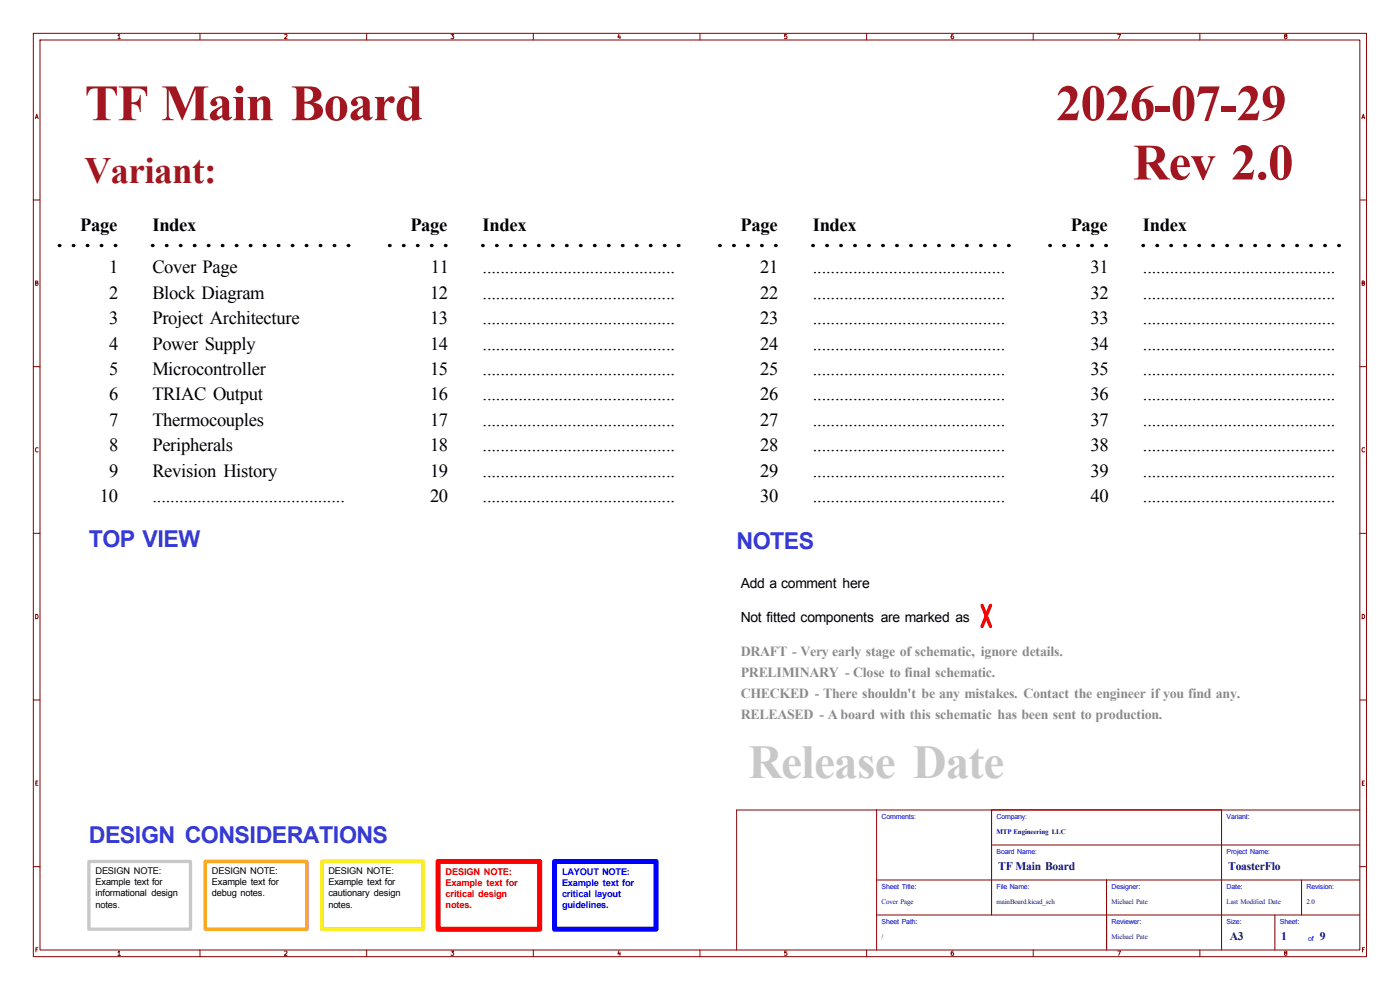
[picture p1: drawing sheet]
<svg xmlns="http://www.w3.org/2000/svg" width="297mm" height="210mm" viewBox="0 0 297 210" stroke-linecap="round" stroke-linejoin="round" font-family="sans-serif">
<defs><g id="words">
<g font-size="10.8" fill="#a21622">
<text x="18" y="25.5">TF Main Board</text>
<text x="224" y="25.5">2026-07-29</text>
<text x="240.3" y="38.1">Rev 2.0</text>
</g>
<text font-size="10" fill="#c8c8c8" x="158.8" y="164.9">Release Date</text>
<text font-size="7.9" fill="#a21622" x="18" y="38.9">Variant:</text>
<g font-size="4.9" fill="#353ccf">
<text x="18.9" y="116.1">TOP VIEW</text>
<text x="156.3" y="116.5">NOTES</text>
<text x="18.9" y="178.9">DESIGN CONSIDERATIONS</text>
</g>
<g font-size="3.9">
<text x="17" y="49">Page</text>
<text x="32.3" y="49">Index</text>
<text x="87.1" y="49">Page</text>
<text x="102.4" y="49">Index</text>
<text x="157.1" y="49">Page</text>
<text x="172.4" y="49">Index</text>
<text x="227.1" y="49">Page</text>
<text x="242.5" y="49">Index</text>
<text x="23.2" y="58">1</text>
<text x="32.3" y="58">Cover Page</text>
<text x="91.4" y="58">11</text>
<text x="102.4" y="58">...........................................</text>
<text x="161.3" y="58">21</text>
<text x="172.4" y="58">...........................................</text>
<text x="231.3" y="58">31</text>
<text x="242.5" y="58">...........................................</text>
<text x="23.2" y="63.4">2</text>
<text x="32.3" y="63.4">Block Diagram</text>
<text x="91.2" y="63.4">12</text>
<text x="102.4" y="63.4">...........................................</text>
<text x="161.3" y="63.4">22</text>
<text x="172.4" y="63.4">...........................................</text>
<text x="231.3" y="63.4">32</text>
<text x="242.5" y="63.4">...........................................</text>
<text x="23.2" y="68.8">3</text>
<text x="32.3" y="68.8">Project Architecture</text>
<text x="91.2" y="68.8">13</text>
<text x="102.4" y="68.8">...........................................</text>
<text x="161.3" y="68.8">23</text>
<text x="172.4" y="68.8">...........................................</text>
<text x="231.3" y="68.8">33</text>
<text x="242.5" y="68.8">...........................................</text>
<text x="23.2" y="74.1">4</text>
<text x="32.3" y="74.1">Power Supply</text>
<text x="91.2" y="74.1">14</text>
<text x="102.4" y="74.1">...........................................</text>
<text x="161.3" y="74.1">24</text>
<text x="172.4" y="74.1">...........................................</text>
<text x="231.3" y="74.1">34</text>
<text x="242.5" y="74.1">...........................................</text>
<text x="23.2" y="79.5">5</text>
<text x="32.3" y="79.5">Microcontroller</text>
<text x="91.2" y="79.5">15</text>
<text x="102.4" y="79.5">...........................................</text>
<text x="161.3" y="79.5">25</text>
<text x="172.4" y="79.5">...........................................</text>
<text x="231.3" y="79.5">35</text>
<text x="242.5" y="79.5">...........................................</text>
<text x="23.2" y="84.9">6</text>
<text x="32.3" y="84.9">TRIAC Output</text>
<text x="91.2" y="84.9">16</text>
<text x="102.4" y="84.9">...........................................</text>
<text x="161.3" y="84.9">26</text>
<text x="172.4" y="84.9">...........................................</text>
<text x="231.3" y="84.9">36</text>
<text x="242.5" y="84.9">...........................................</text>
<text x="23.2" y="95.7">8</text>
<text x="23.2" y="90.3">7</text>
<text x="32.3" y="90.3">Thermocouples</text>
<text x="32.3" y="95.7">Peripherals</text>
<text x="91.2" y="90.3">17</text>
<text x="91.2" y="95.7">18</text>
<text x="102.4" y="95.7">...........................................</text>
<text x="102.4" y="90.3">...........................................</text>
<text x="161.3" y="90.3">27</text>
<text x="161.3" y="95.7">28</text>
<text x="172.4" y="90.3">...........................................</text>
<text x="172.4" y="95.7">...........................................</text>
<text x="231.3" y="90.3">37</text>
<text x="231.3" y="95.7">38</text>
<text x="242.5" y="90.3">...........................................</text>
<text x="242.5" y="95.7">...........................................</text>
<text x="23.2" y="101.1">9</text>
<text x="32.3" y="101.1">Revision History</text>
<text x="91.2" y="101.1">19</text>
<text x="102.4" y="101.1">...........................................</text>
<text x="161.3" y="101.1">29</text>
<text x="172.4" y="101.1">...........................................</text>
<text x="231.3" y="101.1">39</text>
<text x="242.5" y="101.1">...........................................</text>
<text x="21.2" y="106.5">10</text>
<text x="32.3" y="106.5">...........................................</text>
<text x="91.2" y="106.5">20</text>
<text x="102.4" y="106.5">...........................................</text>
<text x="161.3" y="106.5">30</text>
<text x="172.4" y="106.5">...........................................</text>
<text x="231.3" y="106.5">40</text>
<text x="242.5" y="106.5">...........................................</text>
</g>
<g font-size="3">
<text x="157.2" y="124.7">Add a comment here</text>
<text x="157.2" y="131.9">Not fitted components are marked as</text>
</g>
<g font-size="3" fill="#8c8c8c">
<text x="157.2" y="139.1">DRAFT - Very early stage of schematic, ignore details.</text>
<text x="157.2" y="143.6">PRELIMINARY - Close to final schematic.</text>
<text x="157.2" y="148.1">CHECKED - There shouldn't be any mistakes. Contact the engineer if you find any.</text>
<text x="157.2" y="152.6">RELEASED - A board with this schematic has been sent to production.</text>
</g>
<g font-size="2.5" fill="#00007f">
<text x="211.8" y="184.6">TF Main Board</text>
<text x="260.6" y="184.6">ToasterFlo</text>
<text x="260.9" y="199.5">A3</text>
<text x="271.8" y="199.5">1</text>
<text x="280" y="199.5">9</text>
</g>
<g font-size="2">
<text x="20.3" y="185.4">DESIGN NOTE:</text>
<text x="45" y="185.4">DESIGN NOTE:</text>
<text x="69.7" y="185.4">DESIGN NOTE:</text>
<text x="20.3" y="187.8">Example text for</text>
<text x="20.3" y="190.2">informational design</text>
<text x="45" y="187.8">Example text for</text>
<text x="45" y="190.2">debug notes.</text>
<text x="69.7" y="187.8">Example text for</text>
<text x="69.7" y="190.2">cautionary design</text>
<text x="20.3" y="192.5">notes.</text>
<text x="69.7" y="192.5">notes.</text>
</g>
<g font-size="2" fill="#f00">
<text x="94.5" y="185.6">DESIGN NOTE:</text>
<text x="94.5" y="188">Example text for</text>
<text x="94.5" y="190.3">critical design</text>
<text x="94.5" y="192.7">notes.</text>
</g>
<g font-size="2" fill="#00f">
<text x="119.2" y="185.6">LAYOUT NOTE:</text>
<text x="119.2" y="188">Example text for</text>
<text x="119.2" y="190.3">critical layout</text>
<text x="119.2" y="192.7">guidelines.</text>
</g>
<g font-size="1.5" fill="#00f">
<text x="187" y="173.7">Comments:</text>
<text x="211.4" y="173.7">Company:</text>
<text x="260.2" y="173.7">Variant:</text>
<text x="211.4" y="181.1">Board Name:</text>
<text x="260.2" y="181.1">Project Name:</text>
<text x="187" y="188.6">Sheet Title:</text>
<text x="211.4" y="188.6">File Name:</text>
<text x="235.8" y="188.6">Designer:</text>
<text x="260.2" y="188.6">Date:</text>
<text x="277.2" y="188.6">Revision:</text>
<text x="187" y="196">Sheet Path:</text>
<text x="235.8" y="196">Reviewer:</text>
<text x="260.2" y="196">Size:</text>
<text x="271.5" y="196">Sheet:</text>
<text x="277.5" y="199.5">of</text>
</g>
<g font-size="1.5" fill="#00007f">
<text x="211.4" y="176.9">MTP Engineering LLC</text>
<text x="187" y="191.7">Cover Page</text>
<text x="211.4" y="191.7">mainBoard.kicad_sch</text>
<text x="235.8" y="191.7">Michael Pate</text>
<text x="260.2" y="191.7">Last Modified Date</text>
<text x="277.2" y="191.7">2.0</text>
<text x="187" y="199.2">/</text>
<text x="235.8" y="199.2">Michael Pate</text>
</g>
<g font-size=".9" fill="#840000">
<text x="24.7" y="8.5">1</text>
<text x="60.1" y="8.5">2</text>
<text x="95.5" y="8.5">3</text>
<text x="130.8" y="8.5">4</text>
<text x="166.2" y="8.5">5</text>
<text x="201.5" y="8.5">6</text>
<text x="236.9" y="8.5">7</text>
<text x="272.2" y="8.5">8</text>
<text x="7.3" y="25.5">A</text>
<text x="288.7" y="25.5">A</text>
<text x="7.2" y="60.8">B</text>
<text x="288.7" y="60.8">B</text>
<text x="7.2" y="96.2">C</text>
<text x="288.7" y="96.2">C</text>
<text x="7.2" y="131.5">D</text>
<text x="288.7" y="131.5">D</text>
<text x="7.3" y="166.9">E</text>
<text x="288.7" y="166.9">E</text>
<text x="7.3" y="202.2">F</text>
<text x="24.7" y="202.9">1</text>
<text x="60.1" y="202.9">2</text>
<text x="95.5" y="202.9">3</text>
<text x="130.8" y="202.9">4</text>
<text x="166.2" y="202.9">5</text>
<text x="201.5" y="202.9">6</text>
<text x="236.9" y="202.9">7</text>
<text x="272.2" y="202.9">8</text>
<text x="288.7" y="202.2">F</text>
</g>
</g></defs>
<g fill="none" stroke="#840000" stroke-width=".21">
<path d="M7.1 7.1h282.8v195.8h-282.8zM8.5 8.5h280v193h-280zM42.4 7.1v1.4M77.8 7.1v1.4M113.1 7.1v1.4M148.5 7.1v1.4M183.8 7.1v1.4M219.2 7.1v1.4M254.6 7.1v1.4M7.1 42.4h1.4M288.5 42.4h1.4M7.1 77.8h1.4"/>
<path d="M288.5 77.8h1.4M7.1 113.1h1.4M288.5 113.1h1.4M7.1 148.5h1.4M288.5 148.5h1.4M186 171.8v29.7M210.4 179.2h78.1M210.4 171.8v22.3M259.1 171.8v29.7M288.5 171.8h-132.2v29.7M7.1 183.8h1.4M186 194.1h102.5"/>
<path d="M186 186.7h102.5M234.8 186.7v14.8M270.5 194.1v7.4M276.1 186.7v7.4M288.5 183.8h1.4M42.4 201.5v1.4M77.8 201.5v1.4M113.1 201.5v1.4M148.5 201.5v1.4M183.8 201.5v1.4M219.2 201.5v1.4M254.6 201.5v1.4"/>
</g>
<path d="M12.6 52.1h12.5M32.3 52.1h43.1M82.6 52.1h12.6M102.4 52.1h43.1M152.7 52.1h12.5M172.4 52.1h43.1M222.7 52.1h12.6M242.5 52.1h43.1" fill="none" stroke="#000" stroke-width=".71" stroke-dasharray=".1 2.8"/>
<path d="M208.3 128.4l1.8 4.5M210.1 128.4l-1.8 4.5" fill="none" stroke="#f00" stroke-width=".71"/>
<path d="M68.2 182.7h21.6v14.4h-21.6z" fill="none" stroke="#faec00" stroke-width=".71"/>
<path d="M92.9 182.7h21.6v14.4h-21.6z" fill="none" stroke="#f00" stroke-width="1.1"/>
<path d="M18.9 182.7h21.5v14.4h-21.5z" fill="none" stroke="#c8c8c8" stroke-width=".71"/>
<path d="M117.6 182.7h21.6v14.4h-21.6z" fill="none" stroke="#00f" stroke-width="1.1"/>
<path d="M43.6 182.7h21.5v14.4h-21.5z" fill="none" stroke="#ffa500" stroke-width=".71"/>
<use href="#words"/>
</svg>
